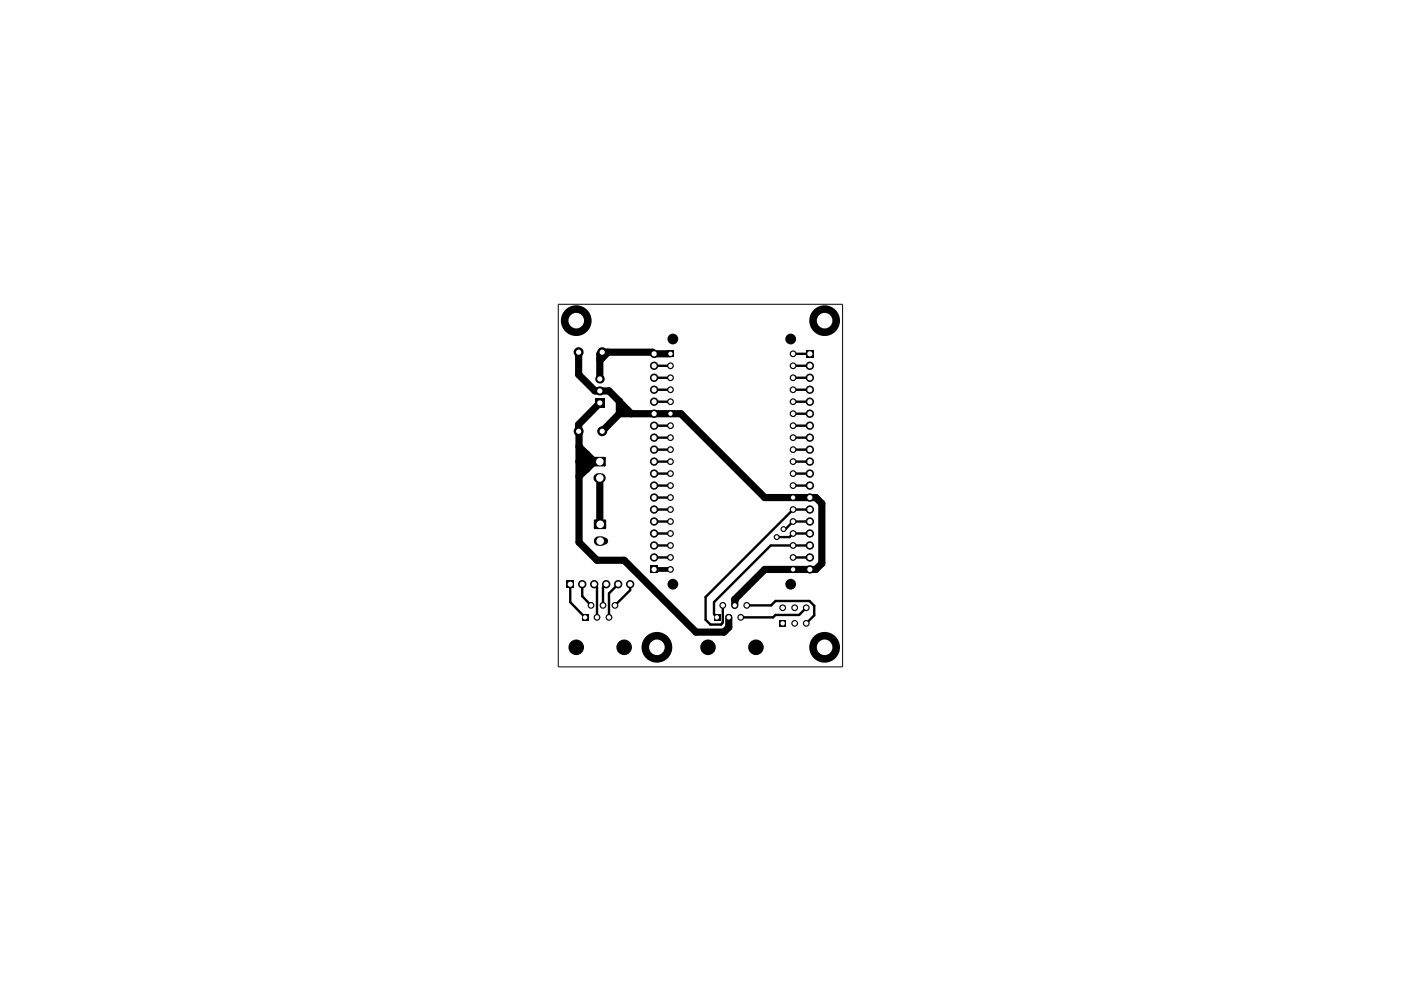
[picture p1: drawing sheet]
<svg xmlns="http://www.w3.org/2000/svg" width="297mm" height="210mm" viewBox="0 0 297 210" stroke-linecap="round" stroke-linejoin="round" font-family="sans-serif">
<path d="M118.4 64.5h60.2v76.9h-60.2z" fill="none" stroke="#000" stroke-width=".21"/>
<g fill="none" stroke="#000" stroke-width="1.5">
<path d="M122.7 74.7v4.7l3.5 3.5h2.9l2.2 2.2v2.6M128.9 74.7l-1.5 1.5h-.2M142.2 75h-3.5l-.4-.3h-10.6l-.5 .4v5.2M122.8 97.9h4.4M122.8 94.7l.9 1M123.7 95.7v4.4M123.7 95.7l.7 .6M124.4 96.3l1.6 1.6-1.6 1.6M124.4 99.5l-.7 .6M124.4 96.3v3.2M127.2 85.4l-4.5 4.6 .1 25 3.8 3.8h5.7l15.3 15.2h5.9l1-1v-2.1M131.3 87.7h13.1l17.7 17.8h10.9l1.2 1.3v12.7l-1.2 1.2h-10.9l-6.3 6.4v1.3"/>
<path d="M131.3 87.7l-3.6 3.7M131.3 85.2l2.6 2.5M123.7 100.1l-.9 .9M127.2 101.3l.1 9.9M127.3 114.7h.9"/>
</g>
<g fill="none" stroke="#000" stroke-width=".51">
<path d="M138.7 77.6h3.5M168.1 77.6h3.6M168.1 75h3.6M126.1 97.1h2.1v1.5h-2.1zM138.7 82.6h3.5M138.7 80.1h3.5M138.7 85.2h3.5M138.7 95.3h3.5M138.7 92.8h3.5M138.7 90.3h3.5M138.7 97.9h3.5M168.1 82.6h3.6"/>
<path d="M168.1 80.1h3.6M168.1 85.2h3.6M168.1 95.3h3.6M168.1 92.8h3.6M168.1 90.3h3.6M168.1 87.7h3.6M168.1 97.9h3.6M126.2 110.4h2.1v1.5h-2.1zM138.7 100.4h3.5M138.7 103h3.5M138.7 105.5h3.5M138.7 115.7h3.5"/>
<path d="M138.7 118.2h3.5M138.7 108h3.5M138.7 110.6h3.5M138.7 113.1h3.5M168.1 100.4h3.6M168.1 103h3.6M168.1 118.2h3.6M171.7 115.7h-8.3l-12 12v2.5l.6 .7M171.7 108h-3.6l-18.5 18.6v4.8l1 1h2.3l.3-.4v-3.6M171.7 110.6h-3.6l-1.6 1.6h-.4M171.7 113.1h-3.6l-.7 .8h-2.7M120.9 123.9v3.8l3.1 3.2"/>
<path d="M123.4 123.9v2.5l1.9 2M126 123.9l.6 .6v6.4M128.5 123.9l-.7 .6v3.9M131.1 123.9l-2 1.9v5.1M133.6 123.9v1.2l-3.2 3.3M158.3 128.4h5.2l.9-1h7.2l1 1v2.1l-1.7 1.7M170.9 128.9l-1.5 1.5h-5l-.5 .5h-6.8"/>
</g>
<g fill="#000">
<path d="M141.5 74.3h1.3v1.4h-1.3zM170.9 74.2h1.7v1.7h-1.7zM126.1 97.1h2.1v1.5h-2.1zM126.2 84.5h2v1.9h-2zM126.2 110.4h2.1v1.5h-2.1zM120.1 123h1.7v1.7h-1.7zM123.4 130.1h1.4v1.5h-1.4zM137.8 119.9h1.7v1.7h-1.7zM151.3 130.2h1.4v1.4h-1.4zM165.3 131.5h1.4v1.3h-1.4zM167.5 120.1h1.3v1.3h-1.3z"/>
<circle cx="122.2" cy="68" r="3.3"/>
<circle cx="122.7" cy="74.7" r="1.06"/>
<circle cx="127.7" cy="74.7" r="1.06"/>
<circle cx="138.7" cy="75" r=".89"/>
<circle cx="138.7" cy="77.6" r=".89"/>
<circle cx="142.2" cy="77.6" r=".72"/>
<circle cx="142.7" cy="71.9" r="1.14"/>
<circle cx="167.6" cy="71.9" r="1.14"/>
<circle cx="168.1" cy="77.6" r=".72"/>
<circle cx="168.1" cy="75" r=".72"/>
<circle cx="171.7" cy="77.6" r=".89"/>
<circle cx="174.8" cy="68" r="3.3"/>
<circle cx="122.7" cy="91.4" r="1.06"/>
<circle cx="122.8" cy="97.9" r=".76"/>
<circle cx="127.7" cy="91.4" r="1.06"/>
<circle cx="138.7" cy="82.6" r=".89"/>
<circle cx="138.7" cy="95.3" r=".89"/>
<circle cx="138.7" cy="92.8" r=".89"/>
<circle cx="138.7" cy="87.7" r=".89"/>
<circle cx="138.7" cy="80.1" r=".89"/>
<circle cx="138.7" cy="97.9" r=".89"/>
<circle cx="138.7" cy="85.2" r=".89"/>
<circle cx="138.7" cy="90.3" r=".89"/>
<circle cx="142.2" cy="85.2" r=".72"/>
<circle cx="142.2" cy="90.3" r=".72"/>
<circle cx="142.2" cy="97.9" r=".72"/>
<circle cx="142.2" cy="95.3" r=".72"/>
<circle cx="142.2" cy="82.6" r=".72"/>
<circle cx="142.2" cy="87.7" r=".72"/>
<circle cx="142.2" cy="80.1" r=".72"/>
<circle cx="142.2" cy="92.8" r=".72"/>
<circle cx="168.1" cy="85.2" r=".72"/>
<circle cx="168.1" cy="90.3" r=".72"/>
<circle cx="168.1" cy="97.9" r=".72"/>
<circle cx="168.1" cy="95.3" r=".72"/>
<circle cx="168.1" cy="82.6" r=".72"/>
<circle cx="168.1" cy="92.8" r=".72"/>
<circle cx="168.1" cy="87.7" r=".72"/>
<circle cx="168.1" cy="80.1" r=".72"/>
<circle cx="171.7" cy="95.3" r=".89"/>
<circle cx="171.7" cy="82.6" r=".89"/>
<circle cx="171.7" cy="92.8" r=".89"/>
<circle cx="171.7" cy="87.7" r=".89"/>
<circle cx="171.7" cy="80.1" r=".89"/>
<circle cx="171.7" cy="97.9" r=".89"/>
<circle cx="171.7" cy="85.2" r=".89"/>
<circle cx="171.7" cy="90.3" r=".89"/>
<circle cx="138.7" cy="108" r=".89"/>
<circle cx="138.7" cy="113.1" r=".89"/>
<circle cx="138.7" cy="118.2" r=".89"/>
<circle cx="138.7" cy="100.4" r=".89"/>
<circle cx="138.7" cy="105.5" r=".89"/>
<circle cx="138.7" cy="110.6" r=".89"/>
<circle cx="138.7" cy="103" r=".89"/>
<circle cx="138.7" cy="115.7" r=".89"/>
<circle cx="142.2" cy="115.7" r=".72"/>
<circle cx="142.2" cy="110.6" r=".72"/>
<circle cx="142.2" cy="103" r=".72"/>
<circle cx="142.2" cy="108" r=".72"/>
<circle cx="142.2" cy="118.2" r=".72"/>
<circle cx="142.2" cy="105.5" r=".72"/>
<circle cx="142.2" cy="113.1" r=".72"/>
<circle cx="142.2" cy="100.4" r=".72"/>
<circle cx="168.1" cy="110.6" r=".72"/>
<circle cx="168.1" cy="115.7" r=".72"/>
<circle cx="168.1" cy="103" r=".72"/>
<circle cx="168.1" cy="108" r=".72"/>
<circle cx="168.1" cy="118.2" r=".72"/>
<circle cx="168.1" cy="105.5" r=".72"/>
<circle cx="168.1" cy="113.1" r=".72"/>
<circle cx="168.1" cy="100.4" r=".72"/>
<circle cx="168.1" cy="113.1" r=".25"/>
<circle cx="171.7" cy="108" r=".89"/>
<circle cx="171.7" cy="105.5" r=".89"/>
<circle cx="171.7" cy="118.2" r=".89"/>
<circle cx="171.7" cy="113.1" r=".89"/>
<circle cx="171.7" cy="100.4" r=".89"/>
<circle cx="171.7" cy="110.6" r=".89"/>
<circle cx="171.7" cy="115.7" r=".89"/>
<circle cx="171.7" cy="103" r=".89"/>
<circle cx="122.2" cy="137.2" r="1.65"/>
<circle cx="123.4" cy="123.9" r=".89"/>
<circle cx="125.3" cy="128.4" r=".72"/>
<circle cx="126" cy="123.9" r=".89"/>
<circle cx="126.6" cy="130.9" r=".72"/>
<circle cx="127.8" cy="128.4" r=".72"/>
<circle cx="128.5" cy="123.9" r=".89"/>
<circle cx="129.1" cy="130.9" r=".72"/>
<circle cx="130.4" cy="128.4" r=".72"/>
<circle cx="131.1" cy="123.9" r=".89"/>
<circle cx="132.3" cy="137.2" r="1.65"/>
<circle cx="133.6" cy="123.9" r=".89"/>
<circle cx="139.3" cy="137.2" r="3.3"/>
<circle cx="142.2" cy="120.7" r=".72"/>
<circle cx="142.7" cy="123.9" r="1.14"/>
<circle cx="150.1" cy="137.2" r="1.65"/>
<circle cx="153.2" cy="128.4" r=".72"/>
<circle cx="154.5" cy="130.9" r=".72"/>
<circle cx="155.8" cy="128.4" r=".72"/>
<circle cx="155.8" cy="127.1" r=".76"/>
<circle cx="157.1" cy="130.9" r=".72"/>
<circle cx="158.3" cy="128.4" r=".72"/>
<circle cx="160.3" cy="137.2" r="1.65"/>
<circle cx="165.9" cy="128.9" r=".72"/>
<circle cx="167.6" cy="123.9" r="1.14"/>
<circle cx="168.5" cy="128.9" r=".72"/>
<circle cx="168.5" cy="132.2" r=".72"/>
<circle cx="170.9" cy="128.9" r=".72"/>
<circle cx="170.9" cy="132.2" r=".72"/>
<circle cx="171.7" cy="120.7" r=".89"/>
<circle cx="174.8" cy="137.2" r="3.3"/>
</g>
<path d="M138.7 120.7h3.5" fill="none" stroke="#000" stroke-width="1"/>
<path d="M126.8 101.3h.6M126.9 114.7h.6" fill="none" stroke="#000" stroke-width="2"/>
<path d="M127.2 82.9h.1M127.2 80.3h.1" fill="none" stroke="#000" stroke-width="1.9"/>
<g fill="none" stroke="#000" stroke-width=".34">
<circle cx="164.7" cy="113.9" r=".47"/>
<circle cx="166.1" cy="112.2" r=".47"/>
</g>
<g fill="#fff">
<circle cx="168.1" cy="97.9" r=".47"/>
<circle cx="171.7" cy="95.3" r=".55"/>
<circle cx="171.7" cy="97.9" r=".55"/>
<circle cx="171.7" cy="100.4" r=".55"/>
<circle cx="171.7" cy="103" r=".55"/>
<circle cx="168.1" cy="103" r=".47"/>
<circle cx="168.1" cy="100.4" r=".47"/>
<circle cx="168.1" cy="95.3" r=".47"/>
<circle cx="171.7" cy="90.3" r=".55"/>
<circle cx="171.7" cy="87.7" r=".55"/>
<circle cx="171.7" cy="92.8" r=".55"/>
<circle cx="168.1" cy="92.8" r=".47"/>
<circle cx="168.1" cy="90.3" r=".47"/>
<circle cx="168.1" cy="87.7" r=".47"/>
<circle cx="171.7" cy="77.6" r=".55"/>
<circle cx="168.1" cy="77.6" r=".47"/>
<circle cx="171.7" cy="75" r=".55"/>
<circle cx="174.8" cy="68" r="1.65"/>
<circle cx="168.1" cy="75" r=".47"/>
<circle cx="171.7" cy="80.1" r=".55"/>
<circle cx="168.1" cy="82.6" r=".47"/>
<circle cx="168.1" cy="80.1" r=".47"/>
<circle cx="168.1" cy="85.2" r=".47"/>
<circle cx="171.7" cy="82.6" r=".55"/>
<circle cx="171.7" cy="85.2" r=".55"/>
<circle cx="122.7" cy="74.7" r=".55"/>
<circle cx="127.2" cy="80.3" r=".55"/>
<circle cx="122.7" cy="91.4" r=".55"/>
<circle cx="122.2" cy="68" r="1.65"/>
<circle cx="127.2" cy="82.9" r=".55"/>
<circle cx="127.7" cy="91.4" r=".55"/>
<circle cx="127.2" cy="85.4" r=".55"/>
<circle cx="127.7" cy="74.7" r=".55"/>
<circle cx="138.7" cy="80.1" r=".55"/>
<circle cx="138.7" cy="77.6" r=".55"/>
<circle cx="138.7" cy="75" r=".55"/>
<circle cx="142.2" cy="75" r=".47"/>
<circle cx="142.2" cy="77.6" r=".47"/>
<circle cx="142.2" cy="80.1" r=".47"/>
<circle cx="138.7" cy="82.6" r=".55"/>
<circle cx="142.2" cy="82.6" r=".47"/>
<circle cx="138.7" cy="90.3" r=".55"/>
<circle cx="142.2" cy="85.2" r=".47"/>
<circle cx="138.7" cy="87.7" r=".55"/>
<circle cx="138.7" cy="85.2" r=".55"/>
<circle cx="142.2" cy="87.7" r=".47"/>
<circle cx="142.2" cy="90.3" r=".47"/>
<circle cx="138.7" cy="92.8" r=".55"/>
<circle cx="142.2" cy="92.8" r=".47"/>
<circle cx="142.2" cy="95.3" r=".47"/>
<circle cx="142.2" cy="97.9" r=".47"/>
<circle cx="142.2" cy="100.4" r=".47"/>
<circle cx="138.7" cy="103" r=".55"/>
<circle cx="138.7" cy="100.4" r=".55"/>
<circle cx="142.2" cy="103" r=".47"/>
<circle cx="127.2" cy="101.3" r=".8"/>
<circle cx="127.2" cy="97.9" r=".8"/>
<circle cx="138.7" cy="97.9" r=".55"/>
<circle cx="138.7" cy="95.3" r=".55"/>
<circle cx="155.8" cy="128.4" r=".47"/>
<circle cx="152" cy="130.9" r=".47"/>
<circle cx="153.2" cy="128.4" r=".47"/>
<circle cx="154.5" cy="130.9" r=".47"/>
<circle cx="157.1" cy="130.9" r=".47"/>
<circle cx="158.3" cy="128.4" r=".47"/>
<circle cx="170.9" cy="132.2" r=".47"/>
<circle cx="165.9" cy="132.2" r=".47"/>
<circle cx="168.5" cy="132.2" r=".47"/>
<circle cx="174.8" cy="137.2" r="1.65"/>
<circle cx="171.7" cy="108" r=".55"/>
<circle cx="171.7" cy="110.6" r=".55"/>
<circle cx="168.1" cy="108" r=".47"/>
<circle cx="171.7" cy="105.5" r=".55"/>
<circle cx="168.1" cy="110.6" r=".47"/>
<circle cx="168.1" cy="105.5" r=".47"/>
<circle cx="171.7" cy="120.7" r=".55"/>
<circle cx="165.9" cy="128.9" r=".47"/>
<circle cx="168.5" cy="128.9" r=".47"/>
<circle cx="170.9" cy="128.9" r=".47"/>
<circle cx="168.1" cy="120.7" r=".47"/>
<circle cx="171.7" cy="118.2" r=".55"/>
<circle cx="168.1" cy="118.2" r=".47"/>
<circle cx="168.1" cy="115.7" r=".47"/>
<circle cx="168.1" cy="113.1" r=".47"/>
<circle cx="171.7" cy="113.1" r=".55"/>
<circle cx="171.7" cy="115.7" r=".55"/>
<circle cx="124" cy="130.9" r=".47"/>
<circle cx="126.6" cy="130.9" r=".47"/>
<circle cx="127.8" cy="128.4" r=".47"/>
<circle cx="125.3" cy="128.4" r=".47"/>
<circle cx="129.1" cy="130.9" r=".47"/>
<circle cx="130.4" cy="128.4" r=".47"/>
<circle cx="139.3" cy="137.2" r="1.65"/>
<circle cx="138.7" cy="110.6" r=".55"/>
<circle cx="138.7" cy="108" r=".55"/>
<circle cx="142.2" cy="108" r=".47"/>
<circle cx="138.7" cy="105.5" r=".55"/>
<circle cx="142.2" cy="105.5" r=".47"/>
<circle cx="142.2" cy="110.6" r=".47"/>
<circle cx="127.3" cy="111.2" r=".8"/>
<circle cx="127.3" cy="114.7" r=".8"/>
<circle cx="138.7" cy="115.7" r=".55"/>
<circle cx="138.7" cy="118.2" r=".55"/>
<circle cx="142.2" cy="118.2" r=".47"/>
<circle cx="138.7" cy="120.7" r=".55"/>
<circle cx="138.7" cy="113.1" r=".55"/>
<circle cx="142.2" cy="113.1" r=".47"/>
<circle cx="142.2" cy="115.7" r=".47"/>
<circle cx="142.2" cy="120.7" r=".47"/>
<circle cx="133.6" cy="123.9" r=".55"/>
<circle cx="131.1" cy="123.9" r=".55"/>
<circle cx="128.5" cy="123.9" r=".55"/>
<circle cx="126" cy="123.9" r=".55"/>
<circle cx="123.4" cy="123.9" r=".55"/>
<circle cx="120.9" cy="123.9" r=".55"/>
<circle cx="164.7" cy="113.9" r=".38"/>
<circle cx="166.1" cy="112.2" r=".38"/>
</g>
</svg>
